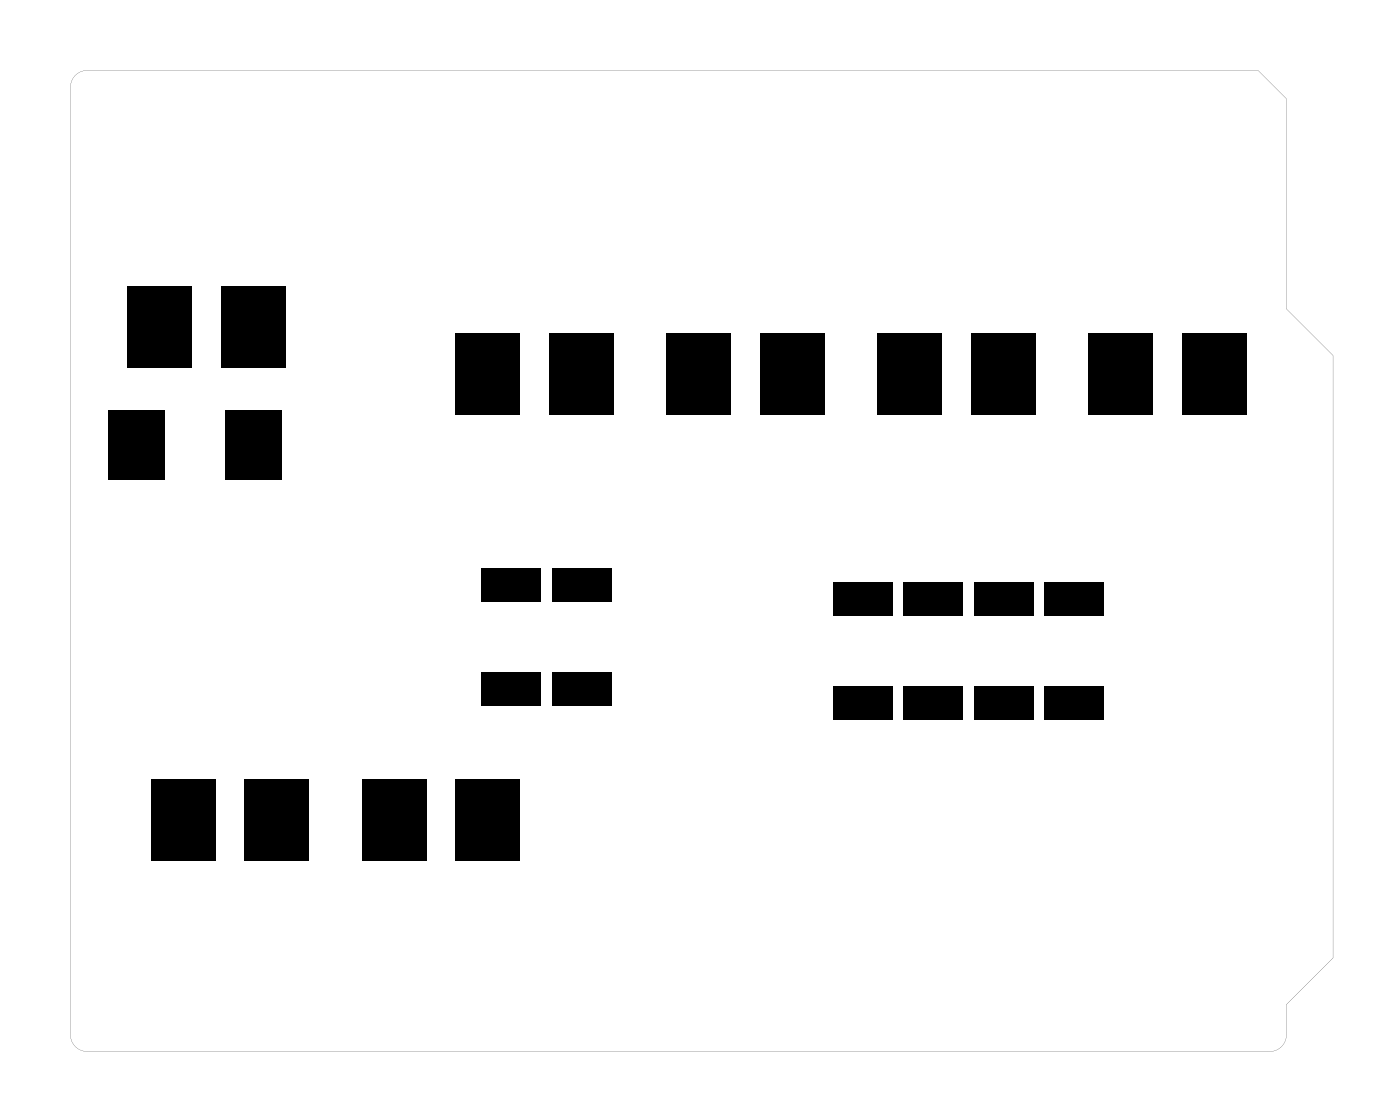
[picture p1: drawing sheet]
<svg xmlns="http://www.w3.org/2000/svg" width="76mm" height="61mm" viewBox="0 0 76 61" stroke-linecap="round" stroke-linejoin="round" font-family="sans-serif">
<g fill="#000">
<path d="M6.9 15.5h3.5v4.4h-3.5zM12 15.5h3.5v4.4h-3.5zM24.7 18.1h3.5v4.4h-3.5zM29.8 18.1h3.5v4.4h-3.5zM36.1 18.1h3.5v4.4h-3.5zM41.2 18.1h3.5v4.4h-3.5zM47.5 18.1h3.5v4.4h-3.5zM52.6 18.1h3.5v4.4h-3.5zM59 18.1h3.5v4.4h-3.5zM64.1 18.1h3.5v4.4h-3.5zM5.9 22.2h3v3.8h-3zM12.2 22.2h3.1v3.8h-3.1z"/>
<path d="M26.1 30.8h3.2v1.8h-3.2zM26.1 36.4h3.2v1.8h-3.2zM29.9 30.8h3.2v1.8h-3.2zM29.9 36.4h3.2v1.8h-3.2zM45.2 31.6h3.2v1.8h-3.2zM45.2 37.2h3.2v1.8h-3.2zM49 31.6h3.2v1.8h-3.2zM49 37.2h3.2v1.8h-3.2zM52.8 31.6h3.2v1.8h-3.2zM52.8 37.2h3.2v1.8h-3.2zM56.6 31.6h3.2v1.8h-3.2zM56.6 37.2h3.2v1.8h-3.2z"/>
<path d="M8.2 42.2h3.5v4.4h-3.5zM13.3 42.2h3.5v4.4h-3.5zM19.6 42.2h3.5v4.4h-3.5zM24.7 42.2h3.5v4.4h-3.5z"/>
<path d="M4 4.2l.3-.3 .4-.1h63.5l1.5 1.5v11.4l2.5 2.6v32.6l-2.5 2.5v1.6a.89 .89 0 0 1-1 1h-63.9a.89 .89 0 0 1-1-1v-51.2v-.3zM4 4.2l-.1 .3-.1 .3v51.4a.9 .9 0 0 0 1 .8h64.1a.9 .9 0 0 0 .8-1v-1.6l2.5-2.5v-32.6l-2.5-2.6v-11.4l-1.5-1.5h-63.4a.9 .9 0 0 0-.8 .4z"/>
</g>
</svg>
